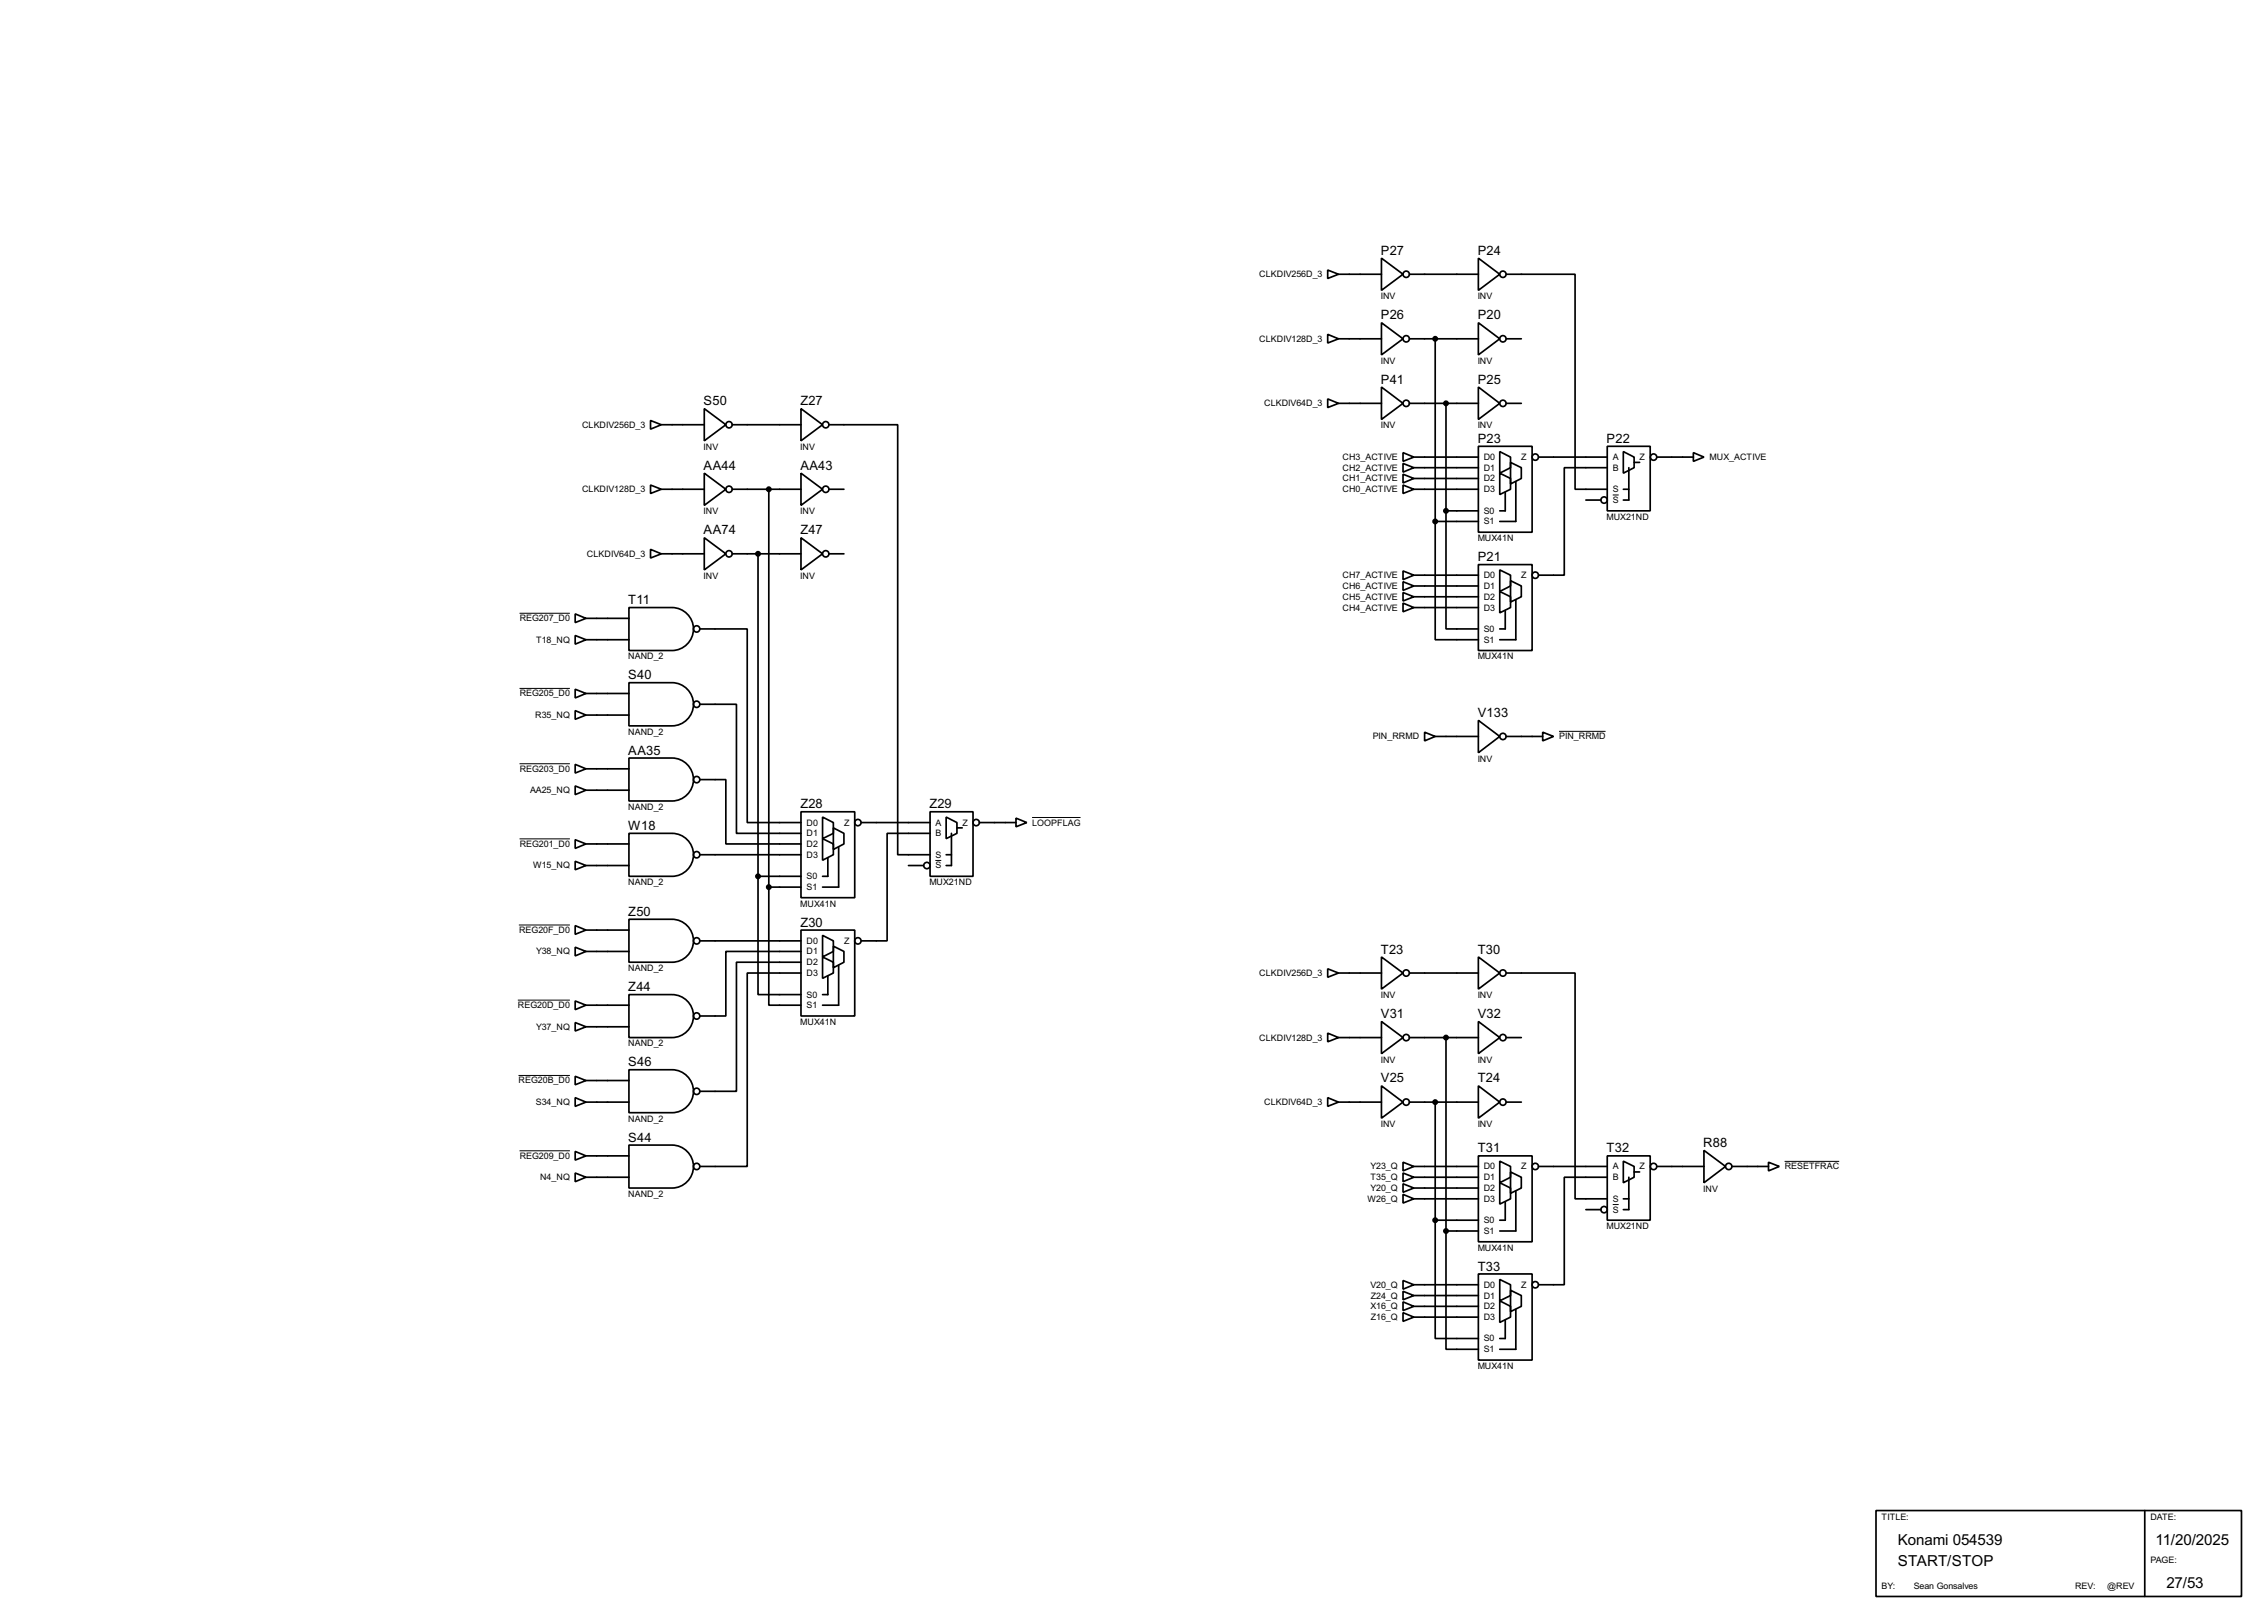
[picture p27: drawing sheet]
<svg xmlns="http://www.w3.org/2000/svg" width="536mm" height="383mm" viewBox="0 0 536 383" stroke-linecap="round" stroke-linejoin="round" font-family="sans-serif">
<defs><g id="words">
<g font-size="4">
<text x="448.4" y="365.1">Konami 054539</text>
<text x="509.3" y="365.1">11/20/2025</text>
<text x="448.4" y="370.1">START/STOP</text>
<text x="511.9" y="375.2">27/53</text>
</g>
<g font-size="3.4">
<text x="326.3" y="60.2">P27</text>
<text x="349.2" y="60.2">P24</text>
<text x="326.3" y="75.5">P26</text>
<text x="349.2" y="75.5">P20</text>
<text x="166.3" y="95.8">S50</text>
<text x="189.1" y="95.8">Z27</text>
<text x="326.3" y="90.7">P41</text>
<text x="349.2" y="90.7">P25</text>
<text x="349.2" y="104.7">P23</text>
<text x="379.6" y="104.7">P22</text>
<text x="166.3" y="111">AA44</text>
<text x="189.1" y="111">AA43</text>
<text x="166.3" y="126.3">AA74</text>
<text x="189.1" y="126.3">Z47</text>
<text x="349.2" y="132.6">P21</text>
<text x="148.5" y="142.8">T11</text>
<text x="148.5" y="160.5">S40</text>
<text x="349.2" y="169.4">V133</text>
<text x="148.5" y="178.3">AA35</text>
<text x="189.1" y="191">Z28</text>
<text x="219.6" y="191">Z29</text>
<text x="148.5" y="196.1">W18</text>
<text x="148.5" y="216.4">Z50</text>
<text x="189.1" y="219">Z30</text>
<text x="326.3" y="225.3">T23</text>
<text x="349.2" y="225.3">T30</text>
<text x="148.5" y="234.2">Z44</text>
<text x="326.3" y="240.6">V31</text>
<text x="349.2" y="240.6">V32</text>
<text x="148.5" y="252">S46</text>
<text x="326.3" y="255.8">V25</text>
<text x="349.2" y="255.8">T24</text>
<text x="148.5" y="269.8">S44</text>
<text x="349.2" y="272.3">T31</text>
<text x="379.6" y="272.3">T32</text>
<text x="402.5" y="271">R88</text>
<text x="349.2" y="300.2">T33</text>
</g>
<g font-size="2.4">
<text x="297.5" y="65.5">CLKDIV256D_3</text>
<text x="326.2" y="70.7">INV</text>
<text x="349.1" y="70.7">INV</text>
<text x="297.5" y="80.8">CLKDIV128D_3</text>
<text x="326.2" y="86">INV</text>
<text x="349.1" y="86">INV</text>
<text x="298.7" y="96">CLKDIV64D_3</text>
<text x="137.5" y="101">CLKDIV256D_3</text>
<text x="326.2" y="101.2">INV</text>
<text x="349.1" y="101.2">INV</text>
<text x="166.2" y="106.3">INV</text>
<text x="189.1" y="106.3">INV</text>
<text x="317.2" y="108.7">CH3_ACTIVE</text>
<text x="317.2" y="111.2">CH2_ACTIVE</text>
<text x="317.2" y="113.7">CH1_ACTIVE</text>
<text x="350.6" y="108.7">D0</text>
<text x="350.6" y="111.2">D1</text>
<text x="350.6" y="113.7">D2</text>
<text x="359.4" y="108.7">Z</text>
<text x="381.1" y="108.7">A</text>
<text x="381.1" y="111.2">B</text>
<text x="387.4" y="108.7">Z</text>
<text x="403.9" y="108.7">MUX_ACTIVE</text>
<text x="137.5" y="116.3">CLKDIV128D_3</text>
<text x="317.2" y="116.3">CH0_ACTIVE</text>
<text x="350.6" y="116.3">D3</text>
<text x="381.1" y="116.3">S</text>
<text x="381.1" y="118.9">S</text>
<text x="166.2" y="121.5">INV</text>
<text x="189.1" y="121.5">INV</text>
<text x="350.6" y="121.4">S0</text>
<text x="350.6" y="123.9">S1</text>
<text x="379.6" y="122.8">MUX21ND</text>
<text x="138.7" y="131.6">CLKDIV64D_3</text>
<text x="349.1" y="127.8">MUX41N</text>
<text x="166.2" y="136.8">INV</text>
<text x="189.1" y="136.8">INV</text>
<text x="317.2" y="136.6">CH7_ACTIVE</text>
<text x="350.6" y="136.6">D0</text>
<text x="359.4" y="136.6">Z</text>
<text x="317.2" y="139.2">CH6_ACTIVE</text>
<text x="317.2" y="141.7">CH5_ACTIVE</text>
<text x="350.6" y="139.2">D1</text>
<text x="350.6" y="141.7">D2</text>
<text x="122.8" y="146.8">REG207_D0</text>
<text x="317.2" y="144.3">CH4_ACTIVE</text>
<text x="350.6" y="149.3">S0</text>
<text x="350.6" y="144.3">D3</text>
<text x="126.7" y="151.9">T18_NQ</text>
<text x="148.4" y="155.8">NAND_2</text>
<text x="349.1" y="155.8">MUX41N</text>
<text x="350.6" y="151.9">S1</text>
<text x="122.8" y="164.6">REG205_D0</text>
<text x="126.5" y="169.7">R35_NQ</text>
<text x="148.4" y="173.6">NAND_2</text>
<text x="324.3" y="174.7">PIN_RRMD</text>
<text x="349.1" y="179.9">INV</text>
<text x="368.4" y="174.7">PIN_RRMD</text>
<text x="122.8" y="182.4">REG203_D0</text>
<text x="125.2" y="187.4">AA25_NQ</text>
<text x="148.4" y="191.4">NAND_2</text>
<text x="190.6" y="195.1">D0</text>
<text x="190.6" y="197.6">D1</text>
<text x="199.4" y="195.1">Z</text>
<text x="221" y="195.1">A</text>
<text x="221" y="197.6">B</text>
<text x="227.4" y="195.1">Z</text>
<text x="243.9" y="195.1">LOOPFLAG</text>
<text x="122.8" y="200.1">REG201_D0</text>
<text x="190.6" y="200.1">D2</text>
<text x="190.6" y="202.7">D3</text>
<text x="221" y="202.7">S</text>
<text x="126" y="205.2">W15_NQ</text>
<text x="148.4" y="209.2">NAND_2</text>
<text x="190.6" y="207.8">S0</text>
<text x="219.6" y="209.2">MUX21ND</text>
<text x="221" y="205.2">S</text>
<text x="189.1" y="214.2">MUX41N</text>
<text x="190.6" y="210.3">S1</text>
<text x="122.6" y="220.5">REG20F_D0</text>
<text x="126.7" y="225.5">Y38_NQ</text>
<text x="190.6" y="223">D0</text>
<text x="190.6" y="225.5">D1</text>
<text x="199.4" y="223">Z</text>
<text x="148.4" y="229.5">NAND_2</text>
<text x="190.6" y="228.1">D2</text>
<text x="190.6" y="230.6">D3</text>
<text x="297.5" y="230.6">CLKDIV256D_3</text>
<text x="122.4" y="238.2">REG20D_D0</text>
<text x="190.6" y="235.7">S0</text>
<text x="190.6" y="238.2">S1</text>
<text x="326.2" y="235.8">INV</text>
<text x="349.1" y="235.8">INV</text>
<text x="126.7" y="243.3">Y37_NQ</text>
<text x="189.1" y="242.2">MUX41N</text>
<text x="297.5" y="245.9">CLKDIV128D_3</text>
<text x="148.4" y="247.3">NAND_2</text>
<text x="326.2" y="251.1">INV</text>
<text x="349.1" y="251.1">INV</text>
<text x="122.5" y="256">REG20B_D0</text>
<text x="126.6" y="261.1">S34_NQ</text>
<text x="298.7" y="261.1">CLKDIV64D_3</text>
<text x="148.4" y="265">NAND_2</text>
<text x="326.2" y="266.3">INV</text>
<text x="349.1" y="266.3">INV</text>
<text x="122.8" y="273.8">REG209_D0</text>
<text x="127.6" y="278.9">N4_NQ</text>
<text x="323.8" y="276.3">Y23_Q</text>
<text x="323.8" y="278.9">T35_Q</text>
<text x="323.8" y="281.4">Y20_Q</text>
<text x="350.6" y="276.3">D0</text>
<text x="350.6" y="278.9">D1</text>
<text x="350.6" y="281.4">D2</text>
<text x="359.4" y="276.3">Z</text>
<text x="381.1" y="276.3">A</text>
<text x="381.1" y="278.9">B</text>
<text x="387.4" y="276.3">Z</text>
<text x="402.4" y="281.6">INV</text>
<text x="421.7" y="276.3">RESETFRAC</text>
<text x="148.4" y="282.8">NAND_2</text>
<text x="323.1" y="284">W26_Q</text>
<text x="350.6" y="284">D3</text>
<text x="381.1" y="284">S</text>
<text x="381.1" y="286.5">S</text>
<text x="350.6" y="289">S0</text>
<text x="350.6" y="291.6">S1</text>
<text x="379.6" y="290.4">MUX21ND</text>
<text x="349.1" y="295.5">MUX41N</text>
<text x="323.8" y="304.3">V20_Q</text>
<text x="350.6" y="304.3">D0</text>
<text x="359.4" y="304.3">Z</text>
<text x="323.8" y="309.4">X16_Q</text>
<text x="323.9" y="306.8">Z24_Q</text>
<text x="323.9" y="311.9">Z16_Q</text>
<text x="350.6" y="306.8">D1</text>
<text x="350.6" y="309.4">D2</text>
<text x="350.6" y="311.9">D3</text>
<text x="350.6" y="317">S0</text>
<text x="349.1" y="323.5">MUX41N</text>
<text x="350.6" y="319.5">S1</text>
<text x="444.6" y="359.1">TITLE:</text>
<text x="508.1" y="359.1">DATE:</text>
<text x="508.1" y="369.2">PAGE:</text>
<text x="444.6" y="375.6">BY:</text>
<text x="452.2" y="375.6">Sean Gonsalves</text>
<text x="490.3" y="375.6">REV:</text>
<text x="497.9" y="375.6">@REV</text>
</g>
</g></defs>
<g fill="none" stroke="#000" stroke-width=".4">
<path d="M313.7 63.8l2.6 1-2.6 1zM313.7 79l2.6 1.1-2.6 1zM316.3 64.8h10.1M326.4 61l5.1 3.8-5.1 3.8zM326.4 76.3l5.1 3.8-5.1 3.8zM333 64.8h16.3M349.3 61l5.1 3.8-5.1 3.8zM349.3 76.3l5.1 3.8-5.1 3.8zM355.9 64.8h16.3v50.8h7.6M153.7 99.4l2.6 1-2.6 1zM166.4 96.6l5.1 3.8-5.1 3.8zM189.3 96.6l5.1 3.8-5.1 3.8z"/>
<path d="M313.7 94.3l2.6 1-2.6 1zM316.3 95.3h10.1M316.3 80.1h10.1M326.4 91.5l5.1 3.8-5.1 3.8zM333 95.3h16.3M333 80.1h16.3M339.1 80.1v43.1M341.7 95.3v25.4M349.3 91.5l5.1 3.8-5.1 3.8zM355.9 95.3h3.6M355.9 80.1h3.6M153.7 114.6l2.6 1-2.6 1z"/>
<path d="M156.3 115.6h10.1M156.3 100.4h10.1M166.4 111.8l5.1 3.8-5.1 3.8zM173 115.6h16.3M173 100.4h16.3M181.7 115.6v94M189.3 111.8l5.1 3.8-5.1 3.8zM195.9 100.4h16.2v101.6h7.7M195.9 115.6h3.5M331.5 107l2.6 1-2.6 1zM331.5 109.5l2.6 1-2.6 1.1zM331.5 112.1l2.6 1-2.6 1z"/>
<path d="M331.5 114.6l2.6 1-2.6 1zM334.1 115.6h15.2M334.1 108h15.2M334.1 110.5h15.2M334.1 113.1h15.2M349.3 105.5h12.7v20.3h-12.7zM354.4 106.7l2.5 1.3v2.5l-2.5 1.3zM354.4 111.8l2.5 1.3v2.5l-2.5 1.3zM355.7 116.4v4.3h-1.3M356.9 109.3l2.6 1.2v2.6l-2.6 1.3zM358.2 113.8v9.4h-3.8M363.5 108h16.3"/>
<path d="M374.7 118.2h3.6M379.8 105.5h10.1v15.2h-10.1zM379.8 110.5h-10.2v25.4h-6.1M383.6 106.7l2.5 1.3v2.5l-2.5 1.3zM383.6 115.6h1.3M384.9 110.5v7.7h-1.3M386.1 109.3h1.3M391.5 108h8.6M400.1 107l2.5 1-2.5 1zM153.7 129.8l2.6 1.1-2.6 1zM156.3 130.9h10.1M166.4 127.1l5.1 3.8-5.1 3.8z"/>
<path d="M173 130.9h16.3M179.1 130.9v76.2M189.3 127.1l5.1 3.8-5.1 3.8zM195.9 130.9h3.5M331.5 134.9l2.6 1-2.6 1.1zM331.5 137.5l2.6 1-2.6 1zM334.1 135.9h15.2M334.1 138.5h15.2M339.1 123.2v28h10.2M339.1 123.2h10.2M341.7 120.7v27.9h7.6M341.7 120.7h7.6"/>
<path d="M349.3 133.4h12.7v20.3h-12.7zM354.4 134.7l2.5 1.2v2.6l-2.5 1.3zM354.4 139.8l2.5 1.2v2.6l-2.5 1.2zM356.9 137.2l2.6 1.3v2.5l-2.6 1.3zM135.9 145.1l2.6 1-2.6 1zM135.9 150.2l2.6 1-2.6 1zM138.5 146.1h10.1M138.5 151.2h10.1M148.6 143.6h10.2a5.1 5.1 0 0 1 5.1 5 5.1 5.1 0 0 1-5.1 5.1h-10.2zM165.4 148.6h11.2v45.8h12.7M331.5 140l2.6 1-2.6 1zM331.5 142.5l2.6 1.1-2.6 1z"/>
<path d="M334.1 141h15.2M334.1 143.6h15.2M355.7 144.3v4.3h-1.3M358.2 141.8v9.4h-3.8M135.9 162.9l2.6 1-2.6 1zM135.9 167.9l2.6 1.1-2.6 1zM138.5 163.9h10.1M138.5 169h10.1M148.6 161.3h10.2a5.1 5.1 0 0 1 5.1 5.1 5.1 5.1 0 0 1-5.1 5.1h-10.2zM148.6 179.1h10.2a5.1 5.1 0 0 1 5.1 5.1 5.1 5.1 0 0 1-5.1 5.1h-10.2zM165.4 166.4h8.6v30.5h15.3M336.6 173l2.5 1-2.5 1.1z"/>
<path d="M339.1 174h10.2M349.3 170.2l5.1 3.8-5.1 3.9zM355.9 174h8.6M364.5 173l2.6 1-2.6 1.1zM135.9 198.4l2.6 1-2.6 1.1zM135.9 180.6l2.6 1.1-2.6 1zM135.9 185.7l2.6 1-2.6 1.1zM138.5 199.4h10.1M138.5 181.7h10.1M138.5 186.7h10.1M148.6 196.9h10.2a5.1 5.1 0 0 1 5.1 5.1 5.1 5.1 0 0 1-5.1 5.1h-10.2zM165.4 184.2h6.1v15.2h17.8"/>
<path d="M189.3 191.8h12.7v20.3h-12.7zM194.4 193.1l2.5 1.3v2.5l-2.5 1.3zM194.4 198.2l2.5 1.2v2.6l-2.5 1.3zM196.9 195.6l2.5 1.3v2.5l-2.5 1.3zM203.5 194.4h16.3M219.8 191.8h10.1v15.3h-10.1zM219.8 196.9h-10.2v25.4h-6.1M223.6 193.1l2.5 1.3v2.5l-2.5 1.3zM224.8 196.9v7.6h-1.2M226.1 195.6h1.3M231.4 194.4h8.7M240.1 193.3l2.5 1.1-2.5 1z"/>
<path d="M135.9 218.7l2.6 1.1-2.6 1zM135.9 203.5l2.6 1-2.6 1zM138.5 219.8h10.1M138.5 204.5h10.1M148.6 217.2h10.2a5.1 5.1 0 0 1 5.1 5.1 5.1 5.1 0 0 1-5.1 5.1h-10.2zM165.4 202h23.9M179.1 207.1v27.9h10.2M179.1 207.1h10.2M181.7 209.6v27.9h7.6M181.7 209.6h7.6M189.3 219.8h12.7v20.3h-12.7zM195.6 202.7v4.4h-1.2"/>
<path d="M198.2 200.2v9.4h-3.8M214.7 204.5h3.5M223.6 202h1.2M135.9 236.5l2.6 1-2.6 1.1zM135.9 223.8l2.6 1-2.6 1.1zM138.5 237.5h10.1M138.5 224.8h10.1M148.6 235h10.2a5.1 5.1 0 0 1 5.1 5.1 5.1 5.1 0 0 1-5.1 5.1h-10.2zM165.4 222.3h23.9M189.3 224.8h-17.8v15.3h-6.1M189.3 227.4h-15.3v30.5h-8.6M189.3 229.9h-12.7v45.7h-11.2"/>
<path d="M194.4 221l2.5 1.3v2.5l-2.5 1.3zM194.4 226.1l2.5 1.3v2.5l-2.5 1.3zM195.6 230.7v4.3h-1.2M196.9 223.6l2.5 1.2v2.6l-2.5 1.3zM198.2 228.1v9.4h-3.8M313.7 228.9l2.6 1-2.6 1zM316.3 229.9h10.1M326.4 226.1l5.1 3.8-5.1 3.8zM333 229.9h16.3M349.3 226.1l5.1 3.8-5.1 3.8zM355.9 229.9h16.3v53.4h7.6M135.9 254.3l2.6 1-2.6 1z"/>
<path d="M135.9 241.6l2.6 1-2.6 1zM135.9 259.4l2.6 1-2.6 1zM138.5 255.3h10.1M138.5 242.6h10.1M148.6 252.8h10.2a5.1 5.1 0 0 1 5.1 5 5.1 5.1 0 0 1-5.1 5.1h-10.2zM313.7 259.4l2.6 1-2.6 1zM313.7 244.1l2.6 1.1-2.6 1zM316.3 245.2h10.1M326.4 241.4l5.1 3.8-5.1 3.8zM326.4 256.6l5.1 3.8-5.1 3.8zM333 245.2h16.3M341.7 245.2v45.7"/>
<path d="M349.3 241.4l5.1 3.8-5.1 3.8zM349.3 256.6l5.1 3.8-5.1 3.8zM355.9 245.2h3.6M135.9 272.1l2.6 1-2.6 1zM135.9 277.2l2.6 1-2.6 1zM138.5 273.1h10.1M138.5 260.4h10.1M138.5 278.2h10.1M148.6 270.6h10.2a5.1 5.1 0 0 1 5.1 5 5.1 5.1 0 0 1-5.1 5.1h-10.2zM316.3 260.4h10.1M331.5 274.6l2.6 1-2.6 1.1zM331.5 277.2l2.6 1-2.6 1z"/>
<path d="M331.5 279.7l2.6 1-2.6 1zM333 260.4h16.3M334.1 275.6h15.2M334.1 278.2h15.2M339.1 260.4v27.9M349.3 273.1h12.7v20.3h-12.7zM354.4 274.4l2.5 1.2v2.6l-2.5 1.3zM354.4 279.5l2.5 1.2v2.6l-2.5 1.2zM355.9 260.4h3.6M356.9 276.9l2.6 1.3v2.5l-2.6 1.3zM363.5 275.6h16.3M379.8 273.1h10.1v15.2h-10.1z"/>
<path d="M379.8 278.2h-10.2v25.4h-6.1M383.6 274.4l2.5 1.2v2.6l-2.5 1.3zM384.9 278.2v7.6h-1.3M386.1 276.9h1.3M391.5 275.6h11.1M402.6 271.8l5.1 3.8-5.1 3.9zM409.2 275.6h8.7M417.9 274.6l2.5 1-2.5 1.1zM331.5 282.2l2.6 1.1-2.6 1zM334.1 280.7h15.2M334.1 283.3h15.2M339.1 288.3v28h10.2"/>
<path d="M339.1 288.3h10.2M341.7 290.9v27.9h7.6M341.7 290.9h7.6M355.7 284v4.3h-1.3M358.2 281.5v9.4h-3.8M374.7 285.8h3.6M383.6 283.3h1.3M331.5 302.6l2.6 1-2.6 1zM331.5 305.1l2.6 1-2.6 1zM331.5 307.6l2.6 1.1-2.6 1zM331.5 310.2l2.6 1-2.6 1zM334.1 303.6h15.2"/>
<path d="M334.1 306.1h15.2M334.1 308.7h15.2M334.1 311.2h15.2M349.3 301h12.7v20.4h-12.7zM354.4 302.3l2.5 1.3v2.5l-2.5 1.3zM354.4 307.4l2.5 1.3v2.5l-2.5 1.3zM355.7 312v4.3h-1.3M356.9 304.9l2.6 1.2v2.6l-2.6 1.2zM358.2 309.4v9.4h-3.8M443.3 356.9h86.3v20.3h-86.3zM506.8 356.9v20.3"/>
<circle cx="332.2" cy="64.8" r=".75"/>
<circle cx="355.1" cy="64.8" r=".75"/>
<circle cx="332.2" cy="95.3" r=".75"/>
<circle cx="332.2" cy="80.1" r=".75"/>
<circle cx="355.1" cy="80.1" r=".75"/>
<circle cx="355.1" cy="95.3" r=".75"/>
<circle cx="172.2" cy="100.4" r=".75"/>
<circle cx="172.2" cy="115.6" r=".75"/>
<circle cx="195.1" cy="100.4" r=".75"/>
<circle cx="195.1" cy="115.6" r=".75"/>
<circle cx="362.7" cy="108" r=".75"/>
<circle cx="379" cy="118.2" r=".75"/>
<circle cx="390.7" cy="108" r=".75"/>
<circle cx="172.2" cy="130.9" r=".75"/>
<circle cx="195.1" cy="130.9" r=".75"/>
<circle cx="362.7" cy="135.9" r=".75"/>
<circle cx="164.6" cy="148.6" r=".75"/>
<circle cx="164.6" cy="166.4" r=".75"/>
<circle cx="355.1" cy="174" r=".75"/>
<circle cx="164.6" cy="184.2" r=".75"/>
<circle cx="202.7" cy="194.4" r=".75"/>
<circle cx="230.6" cy="194.4" r=".75"/>
<circle cx="164.6" cy="202" r=".75"/>
<circle cx="219" cy="204.5" r=".75"/>
<circle cx="164.6" cy="222.3" r=".75"/>
<circle cx="202.7" cy="222.3" r=".75"/>
<circle cx="332.2" cy="229.9" r=".75"/>
<circle cx="355.1" cy="229.9" r=".75"/>
<circle cx="164.6" cy="257.9" r=".75"/>
<circle cx="164.6" cy="240.1" r=".75"/>
<circle cx="332.2" cy="245.2" r=".75"/>
<circle cx="355.1" cy="245.2" r=".75"/>
<circle cx="164.6" cy="275.6" r=".75"/>
<circle cx="332.2" cy="260.4" r=".75"/>
<circle cx="355.1" cy="260.4" r=".75"/>
<circle cx="362.7" cy="275.6" r=".75"/>
<circle cx="390.7" cy="275.6" r=".75"/>
<circle cx="408.4" cy="275.6" r=".75"/>
<circle cx="379" cy="285.8" r=".75"/>
<circle cx="362.7" cy="303.6" r=".75"/>
</g>
<g fill="none" stroke="#000" stroke-width=".24">
<path d="M381.1 117h1.4M122.8 144.9h11.9M122.8 162.7h11.9M368.4 172.8h11M122.8 198.2h11.9M122.8 180.5h11.9M243.9 193.2h11.4M122.6 218.6h12.1M221 203.3h1.4M122.4 236.3h12.3M122.5 254.1h12.2M122.8 271.9h11.9"/>
<path d="M421.7 274.4h12.9M381.1 284.6h1.4"/>
</g>
<g fill="#000" stroke="#000" stroke-width=".4">
<circle cx="339.1" cy="80.1" r=".5"/>
<circle cx="341.6" cy="95.3" r=".5"/>
<circle cx="181.6" cy="115.6" r=".5"/>
<circle cx="179.1" cy="130.9" r=".5"/>
<circle cx="339.1" cy="123.2" r=".5"/>
<circle cx="341.6" cy="120.7" r=".5"/>
<circle cx="179.1" cy="207.1" r=".5"/>
<circle cx="181.6" cy="209.6" r=".5"/>
<circle cx="341.6" cy="245.2" r=".5"/>
<circle cx="339.1" cy="260.4" r=".5"/>
<circle cx="339.1" cy="288.3" r=".5"/>
<circle cx="341.6" cy="290.9" r=".5"/>
</g>
<use href="#words"/>
</svg>
